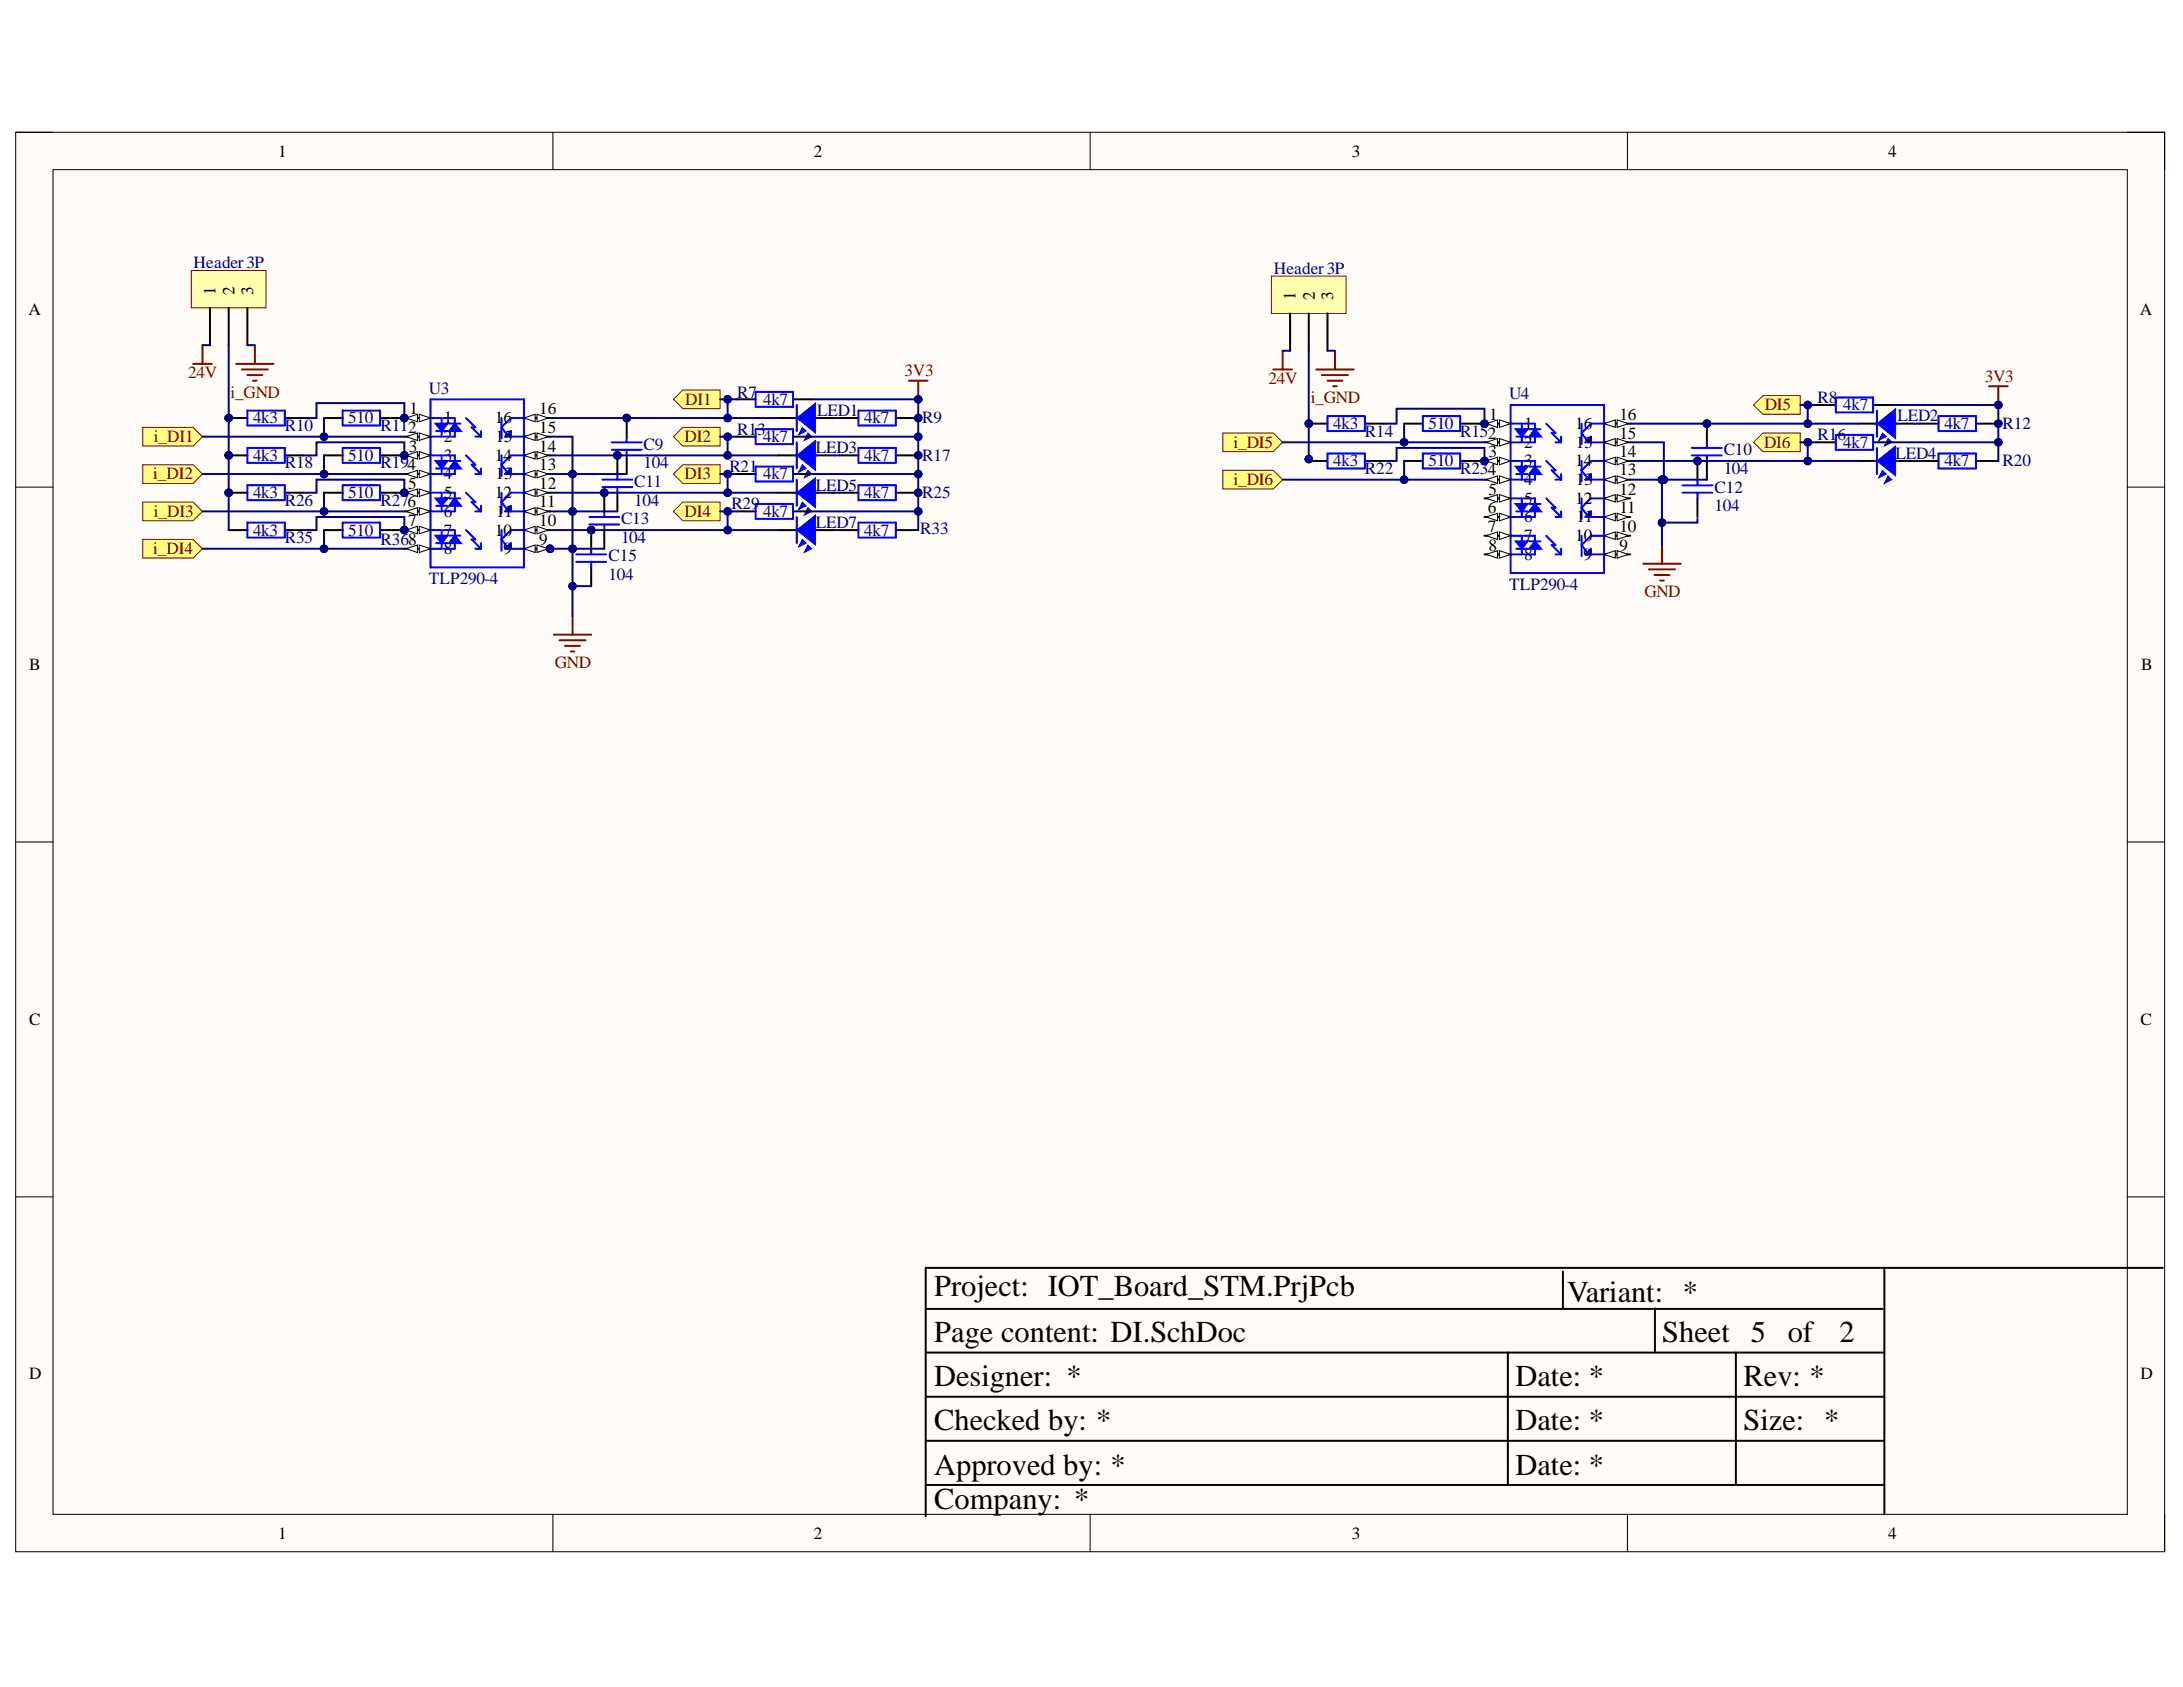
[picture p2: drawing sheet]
<svg xmlns="http://www.w3.org/2000/svg" width="279mm" height="216mm" viewBox="0 0 279 216" stroke-linecap="round" stroke-linejoin="round" font-family="sans-serif">
<defs><g id="words">
<g font-size="3.9">
<text x="119.6" y="165.9">Project: IOT_Board_STM.PrjPcb</text>
<text x="200.6" y="166.7">Variant: *</text>
<text x="119.6" y="171.7">Page content: DI.SchDoc</text>
<text x="212.8" y="171.7">Sheet 5</text>
<text x="228.8" y="171.7">of</text>
<text x="235.4" y="171.7">2</text>
<text x="119.6" y="177.4">Designer: *</text>
<text x="194" y="177.4">Date: *</text>
<text x="223.2" y="177.4">Rev: *</text>
<text x="119.6" y="183.1">Checked by: *</text>
<text x="194" y="183.1">Date: *</text>
<text x="223.2" y="183.1">Size: *</text>
<text x="119.6" y="188.7">Approved by: *</text>
<text x="194" y="188.7">Date: *</text>
<text x="119.6" y="193.1">Company: *</text>
</g>
<g font-size="2.2">
<text x="35.6" y="20">1</text>
<text x="104.2" y="20">2</text>
<text x="173" y="20">3</text>
<text x="241.7" y="20">4</text>
<text x="3.6" y="40.3">A</text>
<text x="27.6" y="37.7" transform="rotate(-90 27.6 37.7)">1</text>
<text x="30" y="37.7" transform="rotate(-90 30 37.7)">2</text>
<text x="32.4" y="37.7" transform="rotate(-90 32.4 37.7)">3</text>
<text x="165.8" y="38.5" transform="rotate(-90 165.8 38.5)">1</text>
<text x="168.3" y="38.5" transform="rotate(-90 168.3 38.5)">2</text>
<text x="170.6" y="38.5" transform="rotate(-90 170.6 38.5)">3</text>
<text x="273.9" y="40.3">A</text>
<text x="52.4" y="53">1</text>
<text x="69" y="53">16</text>
<text x="190.6" y="53.8">1</text>
<text x="207.3" y="53.8">16</text>
<text x="52.3" y="57.8">3</text>
<text x="56.8" y="54.2">1</text>
<text x="56.8" y="56.5">2</text>
<text x="56.8" y="59">3</text>
<text x="63.3" y="54.2">16</text>
<text x="63.3" y="59">14</text>
<text x="63.4" y="56.5">15</text>
<text x="69" y="55.4">15</text>
<text x="69" y="57.8">14</text>
<text x="190.5" y="58.5">3</text>
<text x="195.1" y="54.9">1</text>
<text x="195.1" y="57.3">2</text>
<text x="195.1" y="59.7">3</text>
<text x="201.6" y="54.9">16</text>
<text x="201.6" y="59.7">14</text>
<text x="201.7" y="57.3">15</text>
<text x="207.3" y="56.1">15</text>
<text x="207.3" y="58.5">14</text>
<text x="52.3" y="62.5">5</text>
<text x="56.8" y="61.4">4</text>
<text x="56.8" y="63.7">5</text>
<text x="63.3" y="63.7">12</text>
<text x="63.4" y="61.4">13</text>
<text x="69" y="60.2">13</text>
<text x="69" y="62.5">12</text>
<text x="69" y="64.9">11</text>
<text x="190.4" y="65.7">6</text>
<text x="190.5" y="63.3">5</text>
<text x="195.1" y="62.1">4</text>
<text x="195.1" y="64.5">5</text>
<text x="201.6" y="64.5">12</text>
<text x="201.7" y="62.1">13</text>
<text x="207.3" y="60.9">13</text>
<text x="207.3" y="63.3">12</text>
<text x="207.3" y="65.7">11</text>
<text x="52.3" y="67.4">7</text>
<text x="56.8" y="66.2">6</text>
<text x="56.8" y="68.5">7</text>
<text x="56.8" y="70.9">8</text>
<text x="63.3" y="68.5">10</text>
<text x="63.5" y="66.2">11</text>
<text x="64.4" y="70.9">9</text>
<text x="69" y="67.4">10</text>
<text x="69" y="69.7">9</text>
<text x="190.4" y="68">7</text>
<text x="190.5" y="70.5">8</text>
<text x="195.1" y="66.9">6</text>
<text x="195.1" y="69.2">7</text>
<text x="195.1" y="71.7">8</text>
<text x="201.6" y="69.2">10</text>
<text x="201.8" y="66.9">11</text>
<text x="202.7" y="71.7">9</text>
<text x="207.3" y="68">10</text>
<text x="207.3" y="70.5">9</text>
<text x="3.7" y="85.8">B</text>
<text x="274.1" y="85.8">B</text>
<text x="3.7" y="131.2">C</text>
<text x="274" y="131.2">C</text>
<text x="3.7" y="176.5">D</text>
<text x="274" y="176.5">D</text>
<text x="35.6" y="196.9">1</text>
<text x="104.2" y="196.9">2</text>
<text x="173" y="196.9">3</text>
<text x="241.7" y="196.9">4</text>
</g>
<g font-size="2.2" fill="#000080">
<text x="24.8" y="34.3">Header3P</text>
<text x="163" y="35.1">Header3P</text>
<text x="54.9" y="50.4">U3</text>
<text x="94.4" y="50.9">R7</text>
<text x="97.7" y="51.8">4k7</text>
<text x="104.6" y="53.2">LED1</text>
<text x="193.1" y="51">U4</text>
<text x="232.6" y="51.6">R8</text>
<text x="235.9" y="52.5">4k7</text>
<text x="242.9" y="53.9">LED2</text>
<text x="32.4" y="54.2">4k3</text>
<text x="32.4" y="59">4k3</text>
<text x="36.4" y="55.2">R10</text>
<text x="36.4" y="59.9">R18</text>
<text x="44.6" y="54.2">510</text>
<text x="44.6" y="59">510</text>
<text x="48.7" y="55.2">R112</text>
<text x="48.7" y="59.9">R194</text>
<text x="82.4" y="57.6">C9</text>
<text x="82.4" y="59.9">104</text>
<text x="94.4" y="55.6">R13</text>
<text x="97.7" y="56.5">4k7</text>
<text x="104.4" y="58">LED3</text>
<text x="110.6" y="54.2">4k7</text>
<text x="110.6" y="59">4k7</text>
<text x="118" y="54.2">R9</text>
<text x="118" y="59">R17</text>
<text x="170.6" y="54.9">4k3</text>
<text x="170.6" y="59.7">4k3</text>
<text x="174.7" y="55.9">R14</text>
<text x="182.8" y="54.9">510</text>
<text x="182.8" y="59.7">510</text>
<text x="186.9" y="55.9">R152</text>
<text x="220.6" y="58.2">C10</text>
<text x="232.6" y="56.4">R16</text>
<text x="235.9" y="57.3">4k7</text>
<text x="242.6" y="58.7">LED4</text>
<text x="248.9" y="54.9">4k7</text>
<text x="248.9" y="59.7">4k7</text>
<text x="256.3" y="54.9">R12</text>
<text x="256.3" y="59.7">R20</text>
<text x="32.4" y="63.7">4k3</text>
<text x="36.4" y="64.7">R26</text>
<text x="44.6" y="63.7">510</text>
<text x="48.7" y="64.7">R276</text>
<text x="81.2" y="62.3">C11</text>
<text x="81.2" y="64.7">104</text>
<text x="93.4" y="60.4">R21</text>
<text x="93.6" y="65.2">R29</text>
<text x="97.7" y="61.4">4k7</text>
<text x="104.4" y="62.8">LED5</text>
<text x="110.6" y="63.7">4k7</text>
<text x="118" y="63.7">R25</text>
<text x="174.7" y="60.7">R22</text>
<text x="186.9" y="60.7">R234</text>
<text x="219.4" y="63">C12</text>
<text x="219.4" y="65.4">104</text>
<text x="220.6" y="60.7">104</text>
<text x="32.4" y="68.5">4k3</text>
<text x="36.4" y="69.5">R35</text>
<text x="44.6" y="68.5">510</text>
<text x="48.7" y="69.7">R368</text>
<text x="77.9" y="71.8">C15</text>
<text x="79.5" y="67.1">C13</text>
<text x="79.5" y="69.5">104</text>
<text x="97.7" y="66.2">4k7</text>
<text x="104.4" y="67.6">LED7</text>
<text x="110.6" y="68.5">4k7</text>
<text x="117.8" y="68.3">R33</text>
<text x="54.9" y="74.7">TLP290-4</text>
<text x="77.9" y="74.3">104</text>
<text x="193.1" y="75.5">TLP290-4</text>
</g>
<g font-size="2.2" fill="#800000">
<text x="24.1" y="48.4">24V</text>
<text x="29.5" y="50.9">i_GND</text>
<text x="87.7" y="51.8">DI1</text>
<text x="115.8" y="48.2">3V3</text>
<text x="162.4" y="49.2">24V</text>
<text x="167.8" y="51.6">i_GND</text>
<text x="225.9" y="52.5">DI5</text>
<text x="254" y="48.9">3V3</text>
<text x="19.7" y="56.5">i_DI1</text>
<text x="87.6" y="56.5">DI2</text>
<text x="157.9" y="57.3">i_DI5</text>
<text x="225.8" y="57.3">DI6</text>
<text x="19.6" y="61.4">i_DI2</text>
<text x="87.6" y="61.4">DI3</text>
<text x="157.9" y="62.1">i_DI6</text>
<text x="19.6" y="70.9">i_DI4</text>
<text x="19.7" y="66.2">i_DI3</text>
<text x="87.6" y="66.2">DI4</text>
<text x="210.5" y="76.4">GND</text>
<text x="71" y="85.5">GND</text>
</g>
</g></defs>
<path d="M2 16.9h275.1v181.7h-275.1z" fill-rule="evenodd" fill="#fffcf8"/>
<path d="M2 16.9h275.1v181.7h-275.1z" fill="none" stroke="#000" stroke-width=".13"/>
<path d="M6.8 21.7h265.5v172.1h-265.5z" fill-rule="evenodd" fill="#fffcf8"/>
<g fill="none" stroke="#000" stroke-width=".13">
<path d="M2 16.9h4.8M70.8 16.9v4.8M139.5 16.9v4.8M208.3 16.9v4.8M272.3 16.9h4.8v4.8M6.8 21.7h265.5v172.1h-265.5zM2 62.3h4.8M272.3 62.3h4.8M2 107.8h4.8M272.3 107.8h4.8M2 153.2h4.8M272.3 153.2h4.8"/>
<path d="M70.8 193.8v4.8M139.5 193.8v4.8M208.3 193.8v4.8M277.1 193.8v4.8"/>
</g>
<path d="M118.5 167.5h122.4M118.6 173.1h122.4M118.6 178.8h122.4M193 173.1v16.9M200 162.7v4.8M211.8 167.5v5.6M222.2 173.1v16.9M241.2 162.5v31.3M276.8 162.3h-158.3v31.7M118.6 184.4h122.4M118.6 190h122.4" fill="none" stroke="#000" stroke-width=".25"/>
<circle cx="51.7" cy="53.5" r=".48" fill="#000080"/>
<circle cx="51.7" cy="53.5" r=".48" fill="none" stroke="#000080" stroke-width=".13"/>
<circle cx="51.7" cy="58.3" r=".48" fill="#000080"/>
<circle cx="51.7" cy="58.3" r=".48" fill="none" stroke="#000080" stroke-width=".13"/>
<circle cx="51.7" cy="63.1" r=".48" fill="#000080"/>
<circle cx="51.7" cy="63.1" r=".48" fill="none" stroke="#000080" stroke-width=".13"/>
<circle cx="51.7" cy="67.8" r=".48" fill="#000080"/>
<circle cx="51.7" cy="67.8" r=".48" fill="none" stroke="#000080" stroke-width=".13"/>
<circle cx="70.4" cy="70.2" r=".48" fill="#000080"/>
<circle cx="70.4" cy="70.2" r=".48" fill="none" stroke="#000080" stroke-width=".13"/>
<g fill="none" stroke="#00f" stroke-width=".25">
<path d="M55.1 51.1h12v21.5h-12zM55.1 53.5h1.4v.7M55.1 58.3h1.4v.7M55.8 55.2h1.5M55.8 60h1.5M56.5 55.2v.7h-1.4M56.5 60v.7h-1.4M59.6 53.5l1.2 1.2h-.4l1.2 1.2M59.6 58.3l1.2 1.2h-.4l1.2 1.2M60.8 55.9h.8M61.6 55.2v.7M61.6 60v.7"/>
<path d="M64.2 53.5v2.6M64.2 58.3v2.6M64.7 55.9h2.4M64.9 55.6h.5M64.9 55.6l-.2 .3M64.9 55.6l.5-.2-.7 .5M65.4 55.2v.7l-.5-.3zM67.1 53.5h-1.7l-1.2 1.2 .7 .9M67.1 58.3h-1.7l-1.2 1.2 .7 .9M55.1 63.1h1.4v.7M55.1 67.8h1.4v.8M55.8 64.7h1.5"/>
<path d="M55.8 69.5h1.5M56.5 64.7v.7h-1.4M56.5 69.5v.7h-1.4M59.6 63.1l1.2 1.2h-.4l1.2 1.1M59.6 67.8l1.2 1.2h-.4l1.2 1.2M60.8 65.4h.8M60.8 70.2h.8M60.8 60.7h.8M61.6 64.7v.7M61.6 69.5v.7M64.2 63.1v2.6M64.2 67.8v2.7"/>
<path d="M64.7 65.4h2.4M64.7 70.2h2.4M64.7 60.7h2.4M64.9 60.4l.5 .3v-.7l-.7 .7M64.9 65.2l.5 .2v-.7l-.7 .7M64.9 70l.5 .2v-.7l-.7 .7M64.9 65.2h.5M64.9 65.2l.5-.2-.7 .4M64.9 70h.5M64.9 70l.5-.2-.7 .4M64.9 60.4h.5M64.9 60.4l.5-.2-.7 .5"/>
<path d="M67.1 63.1h-1.7l-1.2 1.2 .7 .9M67.1 67.8h-1.7l-1.2 1.2 .7 1"/>
</g>
<path d="M55.8 54.2h1.5l-.8 1z" fill="#00f"/>
<path d="M55.8 54.2h1.5l-.8 1z" fill="none" stroke="#00f" stroke-width=".25"/>
<path d="M55.8 63.8h1.5l-.8 .9z" fill="#00f"/>
<path d="M55.8 63.8h1.5l-.8 .9z" fill="none" stroke="#00f" stroke-width=".25"/>
<path d="M55.8 68.6h1.5l-.8 .9z" fill="#00f"/>
<path d="M55.8 68.6h1.5l-.8 .9z" fill="none" stroke="#00f" stroke-width=".25"/>
<path d="M55.8 59h1.5l-.8 1z" fill="#00f"/>
<path d="M55.8 59h1.5l-.8 1z" fill="none" stroke="#00f" stroke-width=".25"/>
<path d="M51.8 53.5h3.3" fill="none" stroke="#000" stroke-width=".25"/>
<path d="M53.7 53l1.4 .5-1.4 .5z" fill="#f8fcff"/>
<path d="M53.7 53l1.4 .5-1.4 .5z" fill="none" stroke="#000" stroke-width=".13"/>
<path d="M52 53.5l1.4-.5v1z" fill="#f8fcff"/>
<path d="M52 53.5l1.4-.5v1z" fill="none" stroke="#000" stroke-width=".13"/>
<circle cx="51.7" cy="53.5" r=".48" fill="#000080"/>
<circle cx="51.7" cy="53.5" r=".48" fill="none" stroke="#000080" stroke-width=".13"/>
<path d="M51.8 55.9h3.3" fill="none" stroke="#000" stroke-width=".25"/>
<path d="M53.7 55.4l1.4 .5-1.4 .5z" fill="#f8fcff"/>
<path d="M53.7 55.4l1.4 .5-1.4 .5z" fill="none" stroke="#000" stroke-width=".13"/>
<path d="M52 55.9l1.4-.5v1z" fill="#f8fcff"/>
<path d="M52 55.9l1.4-.5v1z" fill="none" stroke="#000" stroke-width=".13"/>
<path d="M51.8 58.3h3.3" fill="none" stroke="#000" stroke-width=".25"/>
<path d="M53.7 57.8l1.4 .5-1.4 .5z" fill="#f8fcff"/>
<path d="M53.7 57.8l1.4 .5-1.4 .5z" fill="none" stroke="#000" stroke-width=".13"/>
<path d="M52 58.3l1.4-.5v1z" fill="#f8fcff"/>
<path d="M52 58.3l1.4-.5v1z" fill="none" stroke="#000" stroke-width=".13"/>
<circle cx="51.7" cy="58.3" r=".48" fill="#000080"/>
<circle cx="51.7" cy="58.3" r=".48" fill="none" stroke="#000080" stroke-width=".13"/>
<path d="M51.8 60.7h3.3" fill="none" stroke="#000" stroke-width=".25"/>
<path d="M53.7 60.2l1.4 .5-1.4 .4z" fill="#f8fcff"/>
<path d="M53.7 60.2l1.4 .5-1.4 .4z" fill="none" stroke="#000" stroke-width=".13"/>
<path d="M52 60.7l1.4-.5v.9z" fill="#f8fcff"/>
<path d="M52 60.7l1.4-.5v.9z" fill="none" stroke="#000" stroke-width=".13"/>
<path d="M51.8 63.1h3.3" fill="none" stroke="#000" stroke-width=".25"/>
<path d="M53.7 62.6l1.4 .5-1.4 .4z" fill="#f8fcff"/>
<path d="M53.7 62.6l1.4 .5-1.4 .4z" fill="none" stroke="#000" stroke-width=".13"/>
<path d="M52 63.1l1.4-.5v.9z" fill="#f8fcff"/>
<path d="M52 63.1l1.4-.5v.9z" fill="none" stroke="#000" stroke-width=".13"/>
<circle cx="51.7" cy="63.1" r=".48" fill="#000080"/>
<circle cx="51.7" cy="63.1" r=".48" fill="none" stroke="#000080" stroke-width=".13"/>
<path d="M51.8 65.4h3.3" fill="none" stroke="#000" stroke-width=".25"/>
<path d="M53.7 65l1.4 .4-1.4 .5z" fill="#f8fcff"/>
<path d="M53.7 65l1.4 .4-1.4 .5z" fill="none" stroke="#000" stroke-width=".13"/>
<path d="M52 65.4l1.4-.4v.9z" fill="#f8fcff"/>
<path d="M52 65.4l1.4-.4v.9z" fill="none" stroke="#000" stroke-width=".13"/>
<path d="M51.8 67.8h3.3" fill="none" stroke="#000" stroke-width=".25"/>
<path d="M53.7 67.4l1.4 .4-1.4 .5z" fill="#f8fcff"/>
<path d="M53.7 67.4l1.4 .4-1.4 .5z" fill="none" stroke="#000" stroke-width=".13"/>
<path d="M52 67.8l1.4-.4v.9z" fill="#f8fcff"/>
<path d="M52 67.8l1.4-.4v.9z" fill="none" stroke="#000" stroke-width=".13"/>
<circle cx="51.7" cy="67.8" r=".48" fill="#000080"/>
<circle cx="51.7" cy="67.8" r=".48" fill="none" stroke="#000080" stroke-width=".13"/>
<path d="M51.8 70.2h3.3" fill="none" stroke="#000" stroke-width=".25"/>
<path d="M53.7 69.8l1.4 .4-1.4 .5z" fill="#f8fcff"/>
<path d="M53.7 69.8l1.4 .4-1.4 .5z" fill="none" stroke="#000" stroke-width=".13"/>
<path d="M52 70.2l1.4-.4v.9z" fill="#f8fcff"/>
<path d="M52 70.2l1.4-.4v.9z" fill="none" stroke="#000" stroke-width=".13"/>
<path d="M67.1 53.5h3.3" fill="none" stroke="#000" stroke-width=".25"/>
<path d="M67.1 53.5l1.4-.5v1z" fill="#f8fcff"/>
<path d="M67.1 53.5l1.4-.5v1z" fill="none" stroke="#000" stroke-width=".13"/>
<path d="M68.7 53l1.5 .5-1.5 .5z" fill="#f8fcff"/>
<path d="M68.7 53l1.5 .5-1.5 .5z" fill="none" stroke="#000" stroke-width=".13"/>
<path d="M67.1 55.9h3.3" fill="none" stroke="#000" stroke-width=".25"/>
<path d="M67.1 55.9l1.4-.5v1z" fill="#f8fcff"/>
<path d="M67.1 55.9l1.4-.5v1z" fill="none" stroke="#000" stroke-width=".13"/>
<path d="M68.7 55.4l1.5 .5-1.5 .5z" fill="#f8fcff"/>
<path d="M68.7 55.4l1.5 .5-1.5 .5z" fill="none" stroke="#000" stroke-width=".13"/>
<path d="M67.1 58.3h3.3" fill="none" stroke="#000" stroke-width=".25"/>
<path d="M67.1 58.3l1.4-.5v1z" fill="#f8fcff"/>
<path d="M67.1 58.3l1.4-.5v1z" fill="none" stroke="#000" stroke-width=".13"/>
<path d="M68.7 57.8l1.5 .5-1.5 .5z" fill="#f8fcff"/>
<path d="M68.7 57.8l1.5 .5-1.5 .5z" fill="none" stroke="#000" stroke-width=".13"/>
<path d="M67.1 60.7h3.3" fill="none" stroke="#000" stroke-width=".25"/>
<path d="M67.1 60.7l1.4-.5v.9z" fill="#f8fcff"/>
<path d="M67.1 60.7l1.4-.5v.9z" fill="none" stroke="#000" stroke-width=".13"/>
<path d="M68.7 60.2l1.5 .5-1.5 .4z" fill="#f8fcff"/>
<path d="M68.7 60.2l1.5 .5-1.5 .4z" fill="none" stroke="#000" stroke-width=".13"/>
<path d="M67.1 63.1h3.3" fill="none" stroke="#000" stroke-width=".25"/>
<path d="M67.1 63.1l1.4-.5v.9z" fill="#f8fcff"/>
<path d="M67.1 63.1l1.4-.5v.9z" fill="none" stroke="#000" stroke-width=".13"/>
<path d="M68.7 62.6l1.5 .5-1.5 .4z" fill="#f8fcff"/>
<path d="M68.7 62.6l1.5 .5-1.5 .4z" fill="none" stroke="#000" stroke-width=".13"/>
<path d="M67.1 65.4h3.3" fill="none" stroke="#000" stroke-width=".25"/>
<path d="M67.1 65.4l1.4-.4v.9z" fill="#f8fcff"/>
<path d="M67.1 65.4l1.4-.4v.9z" fill="none" stroke="#000" stroke-width=".13"/>
<path d="M68.7 65l1.5 .4-1.5 .5z" fill="#f8fcff"/>
<path d="M68.7 65l1.5 .4-1.5 .5z" fill="none" stroke="#000" stroke-width=".13"/>
<path d="M67.1 67.8h3.3" fill="none" stroke="#000" stroke-width=".25"/>
<path d="M67.1 67.8l1.4-.4v.9z" fill="#f8fcff"/>
<path d="M67.1 67.8l1.4-.4v.9z" fill="none" stroke="#000" stroke-width=".13"/>
<path d="M68.7 67.4l1.5 .4-1.5 .5z" fill="#f8fcff"/>
<path d="M68.7 67.4l1.5 .4-1.5 .5z" fill="none" stroke="#000" stroke-width=".13"/>
<path d="M67.1 70.2h3.3" fill="none" stroke="#000" stroke-width=".25"/>
<path d="M67.1 70.2l1.4-.4v.9z" fill="#f8fcff"/>
<path d="M67.1 70.2l1.4-.4v.9z" fill="none" stroke="#000" stroke-width=".13"/>
<path d="M68.7 69.8l1.5 .4-1.5 .5z" fill="#f8fcff"/>
<path d="M68.7 69.8l1.5 .4-1.5 .5z" fill="none" stroke="#000" stroke-width=".13"/>
<circle cx="70.4" cy="70.2" r=".48" fill="#000080"/>
<circle cx="70.4" cy="70.2" r=".48" fill="none" stroke="#000080" stroke-width=".13"/>
<path d="M56.8 53.5h1.4v.7M57.5 54.2h1.4M58.2 55.2v.7h-1.4" fill="none" stroke="#00f" stroke-width=".25"/>
<path d="M58.2 54.2l.8 1h-1.5z" fill="#00f"/>
<path d="M56.8 58.3h1.4v.7M57.5 59h1.4M58.2 54.2l.8 1h-1.5zM58.2 60v.7h-1.4" fill="none" stroke="#00f" stroke-width=".25"/>
<path d="M58.2 59l.8 1h-1.5z" fill="#00f"/>
<path d="M58.2 59l.8 1h-1.5zM56.8 63.1h1.4v.7M57.5 63.8h1.4M58.2 64.7v.7h-1.4" fill="none" stroke="#00f" stroke-width=".25"/>
<path d="M58.2 63.8l.8 .9h-1.5z" fill="#00f"/>
<path d="M56.8 67.8h1.4v.8M57.5 68.6h1.4M58.2 63.8l.8 .9h-1.5zM58.2 69.5v.7h-1.4" fill="none" stroke="#00f" stroke-width=".25"/>
<path d="M58.2 68.6l.8 .9h-1.5z" fill="#00f"/>
<path d="M58.2 68.6l.8 .9h-1.5z" fill="none" stroke="#00f" stroke-width=".25"/>
<circle cx="29.3" cy="53.5" r=".48" fill="#000080"/>
<circle cx="29.3" cy="53.5" r=".48" fill="none" stroke="#000080" stroke-width=".13"/>
<path d="M29.3 53.5h2.4M36.4 53.5h2.4" fill="none" stroke="#000" stroke-width=".25"/>
<circle cx="29.3" cy="53.5" r=".48" fill="#000080"/>
<circle cx="29.3" cy="53.5" r=".48" fill="none" stroke="#000080" stroke-width=".13"/>
<path d="M31.7 52.5h4.7v2h-4.7zM43.9 52.5h4.7v2h-4.7zM96.7 50.2h4.8v1.9h-4.8zM109.9 52.5h4.8v2h-4.8z" fill="none" stroke="#00f" stroke-width=".25"/>
<path d="M41.5 53.5h2.4M48.6 53.5h2.4M94.3 51.1h2.4M101.5 51.1h2.4M107.5 53.5h2.4M114.7 53.5h2.3" fill="none" stroke="#000" stroke-width=".25"/>
<path d="M103.4 55.4l.5 .5-1 .5z" fill="#00f"/>
<path d="M103.4 55.4l.5 .5-1 .5z" fill="none" stroke="#00f" stroke-width=".13"/>
<path d="M102.7 54.7l.5 .5-1 .4z" fill="#00f"/>
<path d="M102.7 54.7l.5 .5-1 .4z" fill="none" stroke="#00f" stroke-width=".13"/>
<path d="M102 53.5l2.4-1.9v3.8z" fill="#00f"/>
<path d="M102 53.5l2.4-1.9v3.8z" fill="none" stroke="#00f" stroke-width=".13"/>
<path d="M101.7 53.5h.5M102 51.8v3.4M103.9 53.5h.7" fill="none" stroke="#00f" stroke-width=".25"/>
<path d="M99.6 53.5h2.4M104.4 53.5h2.4" fill="none" stroke="#000" stroke-width=".25"/>
<circle cx="80.2" cy="53.5" r=".48" fill="#000080"/>
<circle cx="80.2" cy="53.5" r=".48" fill="none" stroke="#000080" stroke-width=".13"/>
<path d="M80.2 53.5v2.4" fill="none" stroke="#000" stroke-width=".25"/>
<circle cx="80.2" cy="53.5" r=".48" fill="#000080"/>
<circle cx="80.2" cy="53.5" r=".48" fill="none" stroke="#000080" stroke-width=".13"/>
<path d="M80.2 58.3v2.4" fill="none" stroke="#000" stroke-width=".25"/>
<path d="M78.3 57.6h3.8M78.3 56.6h3.8M80.2 55.9v.7M80.2 57.6v.7" fill="none" stroke="#00f" stroke-width=".25"/>
<path d="M18.3 54.7h6.4l1.2 1.2-1.2 1.2h-6.4z" fill-rule="evenodd" fill="#ffff80"/>
<path d="M18.3 54.7h6.4l1.2 1.2-1.2 1.2h-6.4z" fill="none" stroke="#800000" stroke-width=".13"/>
<circle cx="29.3" cy="58.3" r=".48" fill="#000080"/>
<circle cx="29.3" cy="58.3" r=".48" fill="none" stroke="#000080" stroke-width=".13"/>
<path d="M29.3 58.3h2.4M36.4 58.3h2.4" fill="none" stroke="#000" stroke-width=".25"/>
<circle cx="29.3" cy="58.3" r=".48" fill="#000080"/>
<circle cx="29.3" cy="58.3" r=".48" fill="none" stroke="#000080" stroke-width=".13"/>
<path d="M31.7 57.3h4.7v1.9h-4.7zM43.9 57.3h4.7v1.9h-4.7z" fill="none" stroke="#00f" stroke-width=".25"/>
<path d="M41.5 58.3h2.4M48.6 58.3h2.4" fill="none" stroke="#000" stroke-width=".25"/>
<circle cx="29.3" cy="63.1" r=".48" fill="#000080"/>
<circle cx="29.3" cy="63.1" r=".48" fill="none" stroke="#000080" stroke-width=".13"/>
<path d="M29.3 63.1h2.4M36.4 63.1h2.4" fill="none" stroke="#000" stroke-width=".25"/>
<circle cx="29.3" cy="63.1" r=".48" fill="#000080"/>
<circle cx="29.3" cy="63.1" r=".48" fill="none" stroke="#000080" stroke-width=".13"/>
<path d="M31.7 62.1h4.7v1.9h-4.7zM31.7 66.9h4.7v1.9h-4.7zM43.9 62.1h4.7v1.9h-4.7zM43.9 66.9h4.7v1.9h-4.7z" fill="none" stroke="#00f" stroke-width=".25"/>
<path d="M29.3 67.8h2.4M36.4 67.8h2.4M41.5 63.1h2.4M41.5 67.8h2.4M48.6 63.1h2.4M48.6 67.8h2.4" fill="none" stroke="#000" stroke-width=".25"/>
<path d="M24.5 34.6h9.6v4.8h-9.6z" fill-rule="evenodd" fill="#ffffb0"/>
<path d="M24.5 34.6h9.6v4.8h-9.6z" fill="none" stroke="#800000" stroke-width=".13"/>
<path d="M26.9 39.4v4.8M29.3 39.4v4.8M31.7 39.4v4.8" fill="none" stroke="#000" stroke-width=".25"/>
<path d="M24.7 46.6h2.4M25.9 44.2v2.4M30.2 46.6h4.8M30.9 47.3h3.4M31.7 48h1.9M32.4 48.7h.5M32.6 44.2v2.4M73.3 78.8v2.4M70.9 81.2h4.8M71.6 81.9h3.4M72.3 82.7h1.9M73 83.4h.5" fill="none" stroke="#800000" stroke-width=".25"/>
<path d="M18.3 59.5h6.4l1.2 1.2-1.2 1.2h-6.4z" fill-rule="evenodd" fill="#ffff80"/>
<path d="M18.3 59.5h6.4l1.2 1.2-1.2 1.2h-6.4z" fill="none" stroke="#800000" stroke-width=".13"/>
<path d="M18.3 64.3h6.4l1.2 1.1-1.2 1.2h-6.4z" fill-rule="evenodd" fill="#ffff80"/>
<path d="M18.3 64.3h6.4l1.2 1.1-1.2 1.2h-6.4z" fill="none" stroke="#800000" stroke-width=".13"/>
<path d="M18.3 69h6.4l1.2 1.2-1.2 1.2h-6.4z" fill-rule="evenodd" fill="#ffff80"/>
<path d="M18.3 69h6.4l1.2 1.2-1.2 1.2h-6.4z" fill="none" stroke="#800000" stroke-width=".13"/>
<path d="M86.2 51.1l1.2-1.2h4.8v2.4h-4.8z" fill-rule="evenodd" fill="#ffff80"/>
<path d="M86.2 51.1l1.2-1.2h4.8v2.4h-4.8z" fill="none" stroke="#800000" stroke-width=".13"/>
<path d="M94.3 55.9h2.4M101.5 55.9h2.4M107.5 58.3h2.4M114.7 58.3h2.3" fill="none" stroke="#000" stroke-width=".25"/>
<path d="M96.7 54.9h4.8v1.9h-4.8zM109.9 57.3h4.8v1.9h-4.8z" fill="none" stroke="#00f" stroke-width=".25"/>
<path d="M103.4 60.2l.5 .5-1 .4z" fill="#00f"/>
<path d="M103.4 60.2l.5 .5-1 .4z" fill="none" stroke="#00f" stroke-width=".13"/>
<path d="M102.7 59.5l.5 .5-1 .4z" fill="#00f"/>
<path d="M102.7 59.5l.5 .5-1 .4z" fill="none" stroke="#00f" stroke-width=".13"/>
<path d="M102 58.3l2.4-1.9v3.8z" fill="#00f"/>
<path d="M102 58.3l2.4-1.9v3.8z" fill="none" stroke="#00f" stroke-width=".13"/>
<path d="M101.7 58.3h.5M102 56.6v3.4M103.9 58.3h.7" fill="none" stroke="#00f" stroke-width=".25"/>
<path d="M99.6 58.3h2.4M104.4 58.3h2.4" fill="none" stroke="#000" stroke-width=".25"/>
<circle cx="79" cy="58.3" r=".48" fill="#000080"/>
<circle cx="79" cy="58.3" r=".48" fill="none" stroke="#000080" stroke-width=".13"/>
<path d="M79 58.3v2.4" fill="none" stroke="#000" stroke-width=".25"/>
<circle cx="79" cy="58.3" r=".48" fill="#000080"/>
<circle cx="79" cy="58.3" r=".48" fill="none" stroke="#000080" stroke-width=".13"/>
<path d="M79 63.1v2.3" fill="none" stroke="#000" stroke-width=".25"/>
<path d="M77.1 62.3h3.8M77.1 61.4h3.8M79 60.7v.7M79 62.3v.8" fill="none" stroke="#00f" stroke-width=".25"/>
<path d="M86.2 55.9l1.2-1.2h4.8v2.4h-4.8z" fill-rule="evenodd" fill="#ffff80"/>
<path d="M86.2 55.9l1.2-1.2h4.8v2.4h-4.8z" fill="none" stroke="#800000" stroke-width=".13"/>
<path d="M94.3 60.7h2.4M101.5 60.7h2.4M107.5 63.1h2.4M114.7 63.1h2.3" fill="none" stroke="#000" stroke-width=".25"/>
<path d="M96.7 59.7h4.8v1.9h-4.8zM109.9 62.1h4.8v1.9h-4.8z" fill="none" stroke="#00f" stroke-width=".25"/>
<path d="M103.4 65l.5 .4-1 .5z" fill="#00f"/>
<path d="M103.4 65l.5 .4-1 .5z" fill="none" stroke="#00f" stroke-width=".13"/>
<path d="M102.7 64.3l.5 .4-1 .5z" fill="#00f"/>
<path d="M102.7 64.3l.5 .4-1 .5z" fill="none" stroke="#00f" stroke-width=".13"/>
<path d="M102 63.1l2.4-2v3.9z" fill="#00f"/>
<path d="M102 63.1l2.4-2v3.9z" fill="none" stroke="#00f" stroke-width=".13"/>
<path d="M101.7 63.1h.5M102 61.4v3.3M103.9 63.1h.7" fill="none" stroke="#00f" stroke-width=".25"/>
<path d="M99.6 63.1h2.4M104.4 63.1h2.4" fill="none" stroke="#000" stroke-width=".25"/>
<circle cx="77.3" cy="63.1" r=".48" fill="#000080"/>
<circle cx="77.3" cy="63.1" r=".48" fill="none" stroke="#000080" stroke-width=".13"/>
<path d="M77.3 63.1v2.3" fill="none" stroke="#000" stroke-width=".25"/>
<circle cx="77.3" cy="63.1" r=".48" fill="#000080"/>
<circle cx="77.3" cy="63.1" r=".48" fill="none" stroke="#000080" stroke-width=".13"/>
<path d="M77.3 67.8v2.4" fill="none" stroke="#000" stroke-width=".25"/>
<path d="M75.4 67.1h3.9M75.4 66.2h3.9M77.3 65.4v.8M77.3 67.1v.7" fill="none" stroke="#00f" stroke-width=".25"/>
<path d="M86.2 60.7l1.2-1.2h4.8v2.4h-4.8z" fill-rule="evenodd" fill="#ffff80"/>
<path d="M86.2 60.7l1.2-1.2h4.8v2.4h-4.8z" fill="none" stroke="#800000" stroke-width=".13"/>
<path d="M94.3 65.4h2.4M101.5 65.4h2.4M107.5 67.8h2.4M114.7 67.8h2.3" fill="none" stroke="#000" stroke-width=".25"/>
<path d="M96.7 64.5h4.8v1.9h-4.8zM109.9 66.9h4.8v1.9h-4.8z" fill="none" stroke="#00f" stroke-width=".25"/>
<path d="M103.4 69.8l.5 .4-1 .5z" fill="#00f"/>
<path d="M103.4 69.8l.5 .4-1 .5z" fill="none" stroke="#00f" stroke-width=".13"/>
<path d="M102.7 69l.5 .5-1 .5z" fill="#00f"/>
<path d="M102.7 69l.5 .5-1 .5z" fill="none" stroke="#00f" stroke-width=".13"/>
<path d="M102 67.8l2.4-1.9v3.9z" fill="#00f"/>
<path d="M102 67.8l2.4-1.9v3.9z" fill="none" stroke="#00f" stroke-width=".13"/>
<path d="M101.7 67.8h.5M102 66.2v3.3M103.9 67.8h.7" fill="none" stroke="#00f" stroke-width=".25"/>
<path d="M99.6 67.8h2.4M104.4 67.8h2.4" fill="none" stroke="#000" stroke-width=".25"/>
<circle cx="75.7" cy="67.8" r=".48" fill="#000080"/>
<circle cx="75.7" cy="67.8" r=".48" fill="none" stroke="#000080" stroke-width=".13"/>
<path d="M75.7 67.8v2.4" fill="none" stroke="#000" stroke-width=".25"/>
<circle cx="75.7" cy="67.8" r=".48" fill="#000080"/>
<circle cx="75.7" cy="67.8" r=".48" fill="none" stroke="#000080" stroke-width=".13"/>
<path d="M75.7 72.6v2.4" fill="none" stroke="#000" stroke-width=".25"/>
<path d="M73.8 71.9h3.8M73.8 70.9h3.8M75.7 70.2v.7M75.7 71.9v.7" fill="none" stroke="#00f" stroke-width=".25"/>
<path d="M86.2 65.4l1.2-1.1h4.8v2.3h-4.8z" fill-rule="evenodd" fill="#ffff80"/>
<path d="M86.2 65.4l1.2-1.1h4.8v2.3h-4.8z" fill="none" stroke="#800000" stroke-width=".13"/>
<path d="M116.3 48.7h2.4M117.5 48.7v2.4" fill="none" stroke="#800000" stroke-width=".25"/>
<circle cx="117.5" cy="51.1" r=".48" fill="#000080"/>
<circle cx="117.5" cy="51.1" r=".48" fill="none" stroke="#000080" stroke-width=".13"/>
<circle cx="190" cy="54.2" r=".48" fill="#000080"/>
<circle cx="190" cy="54.2" r=".48" fill="none" stroke="#000080" stroke-width=".13"/>
<circle cx="190" cy="59" r=".48" fill="#000080"/>
<circle cx="190" cy="59" r=".48" fill="none" stroke="#000080" stroke-width=".13"/>
<g fill="none" stroke="#00f" stroke-width=".25">
<path d="M193.3 51.8h12v21.5h-12zM193.3 54.2h1.5v.7M193.3 59h1.5v.7M194.1 55.9h1.4M194.8 55.9v.7h-1.5M197.9 54.2l1.2 1.2h-.5l1.2 1.2M197.9 59l1.2 1.2h-.5l1.2 1.2M199.1 56.6h.7M199.8 55.9v.7M202.4 54.2v2.6M202.4 59v2.6M202.9 56.6h2.4"/>
<path d="M203.1 56.4l.5 .2v-.7l-.7 .7M203.1 56.4h.5M203.1 56.4l.5-.3-.7 .5M205.3 54.2h-1.7l-1.2 1.2 .7 1M205.3 59h-1.7l-1.2 1.2 .7 .9M193.3 63.8h1.5v.7M193.3 68.6h1.5v.7M194.1 65.4h1.4M194.1 70.2h1.4M194.1 60.7h1.4M194.8 60.7v.7h-1.5M194.8 65.4v.8h-1.5"/>
<path d="M194.8 70.2v.8h-1.5M197.9 63.8l1.2 1.2h-.5l1.2 1.2M197.9 68.6l1.2 1.2h-.5l1.2 1.2M199.1 66.2h.7M199.1 71h.7M199.1 61.4h.7M199.8 60.7v.7M199.8 65.4v.8M199.8 70.2v.8M202.4 63.8v2.6M202.4 68.6v2.6M202.9 66.2h2.4"/>
<path d="M202.9 71h2.4M202.9 61.4h2.4M203.1 61.1l.5-.4v.7zM203.1 65.9l.5 .3v-.8l-.7 .8M203.1 70.7l.5-.5v.8zM203.1 65.9h.5M203.1 65.9l.5-.2-.7 .5M203.1 70.7h.5M203.1 70.7l-.2 .3M203.1 70.7l.5-.2-.7 .5M203.1 61.1h.5M203.1 61.1l-.2 .3"/>
<path d="M203.1 61.1l.5-.2-.7 .5M205.3 63.8h-1.7l-1.2 1.2 .7 .9M205.3 68.6h-1.7l-1.2 1.2 .7 .9"/>
</g>
<path d="M194 54.9h1.5l-.7 1z" fill="#00f"/>
<path d="M194 54.9h1.5l-.7 1z" fill="none" stroke="#00f" stroke-width=".25"/>
<path d="M194 64.5h1.5l-.7 .9z" fill="#00f"/>
<path d="M194 64.5h1.5l-.7 .9z" fill="none" stroke="#00f" stroke-width=".25"/>
<path d="M194 69.3h1.5l-.7 .9z" fill="#00f"/>
<path d="M194 69.3h1.5l-.7 .9z" fill="none" stroke="#00f" stroke-width=".25"/>
<path d="M194 59.7h1.5l-.7 1z" fill="#00f"/>
<path d="M194 59.7h1.5l-.7 1z" fill="none" stroke="#00f" stroke-width=".25"/>
<path d="M190 54.2h3.3" fill="none" stroke="#000" stroke-width=".25"/>
<path d="M191.9 53.7l1.4 .5-1.4 .5z" fill="#f8fcff"/>
<path d="M191.9 53.7l1.4 .5-1.4 .5z" fill="none" stroke="#000" stroke-width=".13"/>
<path d="M190.2 54.2l1.5-.5v1z" fill="#f8fcff"/>
<path d="M190.2 54.2l1.5-.5v1z" fill="none" stroke="#000" stroke-width=".13"/>
<circle cx="190" cy="54.2" r=".48" fill="#000080"/>
<circle cx="190" cy="54.2" r=".48" fill="none" stroke="#000080" stroke-width=".13"/>
<path d="M190 56.6h3.3" fill="none" stroke="#000" stroke-width=".25"/>
<path d="M191.9 56.1l1.4 .5-1.4 .5z" fill="#f8fcff"/>
<path d="M191.9 56.1l1.4 .5-1.4 .5z" fill="none" stroke="#000" stroke-width=".13"/>
<path d="M190.2 56.6l1.5-.5v1z" fill="#f8fcff"/>
<path d="M190.2 56.6l1.5-.5v1z" fill="none" stroke="#000" stroke-width=".13"/>
<path d="M190 59h3.3" fill="none" stroke="#000" stroke-width=".25"/>
<path d="M191.9 58.5l1.4 .5-1.4 .5z" fill="#f8fcff"/>
<path d="M191.9 58.5l1.4 .5-1.4 .5z" fill="none" stroke="#000" stroke-width=".13"/>
<path d="M190.2 59l1.5-.5v1z" fill="#f8fcff"/>
<path d="M190.2 59l1.5-.5v1z" fill="none" stroke="#000" stroke-width=".13"/>
<circle cx="190" cy="59" r=".48" fill="#000080"/>
<circle cx="190" cy="59" r=".48" fill="none" stroke="#000080" stroke-width=".13"/>
<path d="M190 61.4h3.3" fill="none" stroke="#000" stroke-width=".25"/>
<path d="M191.9 60.9l1.4 .5-1.4 .5z" fill="#f8fcff"/>
<path d="M191.9 60.9l1.4 .5-1.4 .5z" fill="none" stroke="#000" stroke-width=".13"/>
<path d="M190.2 61.4l1.5-.5v1z" fill="#f8fcff"/>
<path d="M190.2 61.4l1.5-.5v1z" fill="none" stroke="#000" stroke-width=".13"/>
<path d="M190 63.8h3.3" fill="none" stroke="#000" stroke-width=".25"/>
<path d="M191.9 63.3l1.4 .5-1.4 .5z" fill="#f8fcff"/>
<path d="M191.9 63.3l1.4 .5-1.4 .5z" fill="none" stroke="#000" stroke-width=".13"/>
<path d="M190.2 63.8l1.5-.5v1z" fill="#f8fcff"/>
<path d="M190.2 63.8l1.5-.5v1z" fill="none" stroke="#000" stroke-width=".13"/>
<path d="M190 66.2h3.3" fill="none" stroke="#000" stroke-width=".25"/>
<path d="M191.9 65.7l1.4 .5-1.4 .5z" fill="#f8fcff"/>
<path d="M191.9 65.7l1.4 .5-1.4 .5z" fill="none" stroke="#000" stroke-width=".13"/>
<path d="M190.2 66.2l1.5-.5v1z" fill="#f8fcff"/>
<path d="M190.2 66.2l1.5-.5v1z" fill="none" stroke="#000" stroke-width=".13"/>
<path d="M190 68.6h3.3" fill="none" stroke="#000" stroke-width=".25"/>
<path d="M191.9 68.1l1.4 .5-1.4 .4z" fill="#f8fcff"/>
<path d="M191.9 68.1l1.4 .5-1.4 .4z" fill="none" stroke="#000" stroke-width=".13"/>
<path d="M190.2 68.6l1.5-.5v.9z" fill="#f8fcff"/>
<path d="M190.2 68.6l1.5-.5v.9z" fill="none" stroke="#000" stroke-width=".13"/>
<path d="M190 71h3.3" fill="none" stroke="#000" stroke-width=".25"/>
<path d="M191.9 70.5l1.4 .5-1.4 .4z" fill="#f8fcff"/>
<path d="M191.9 70.5l1.4 .5-1.4 .4z" fill="none" stroke="#000" stroke-width=".13"/>
<path d="M190.2 71l1.5-.5v.9z" fill="#f8fcff"/>
<path d="M190.2 71l1.5-.5v.9z" fill="none" stroke="#000" stroke-width=".13"/>
<path d="M205.3 54.2h3.4" fill="none" stroke="#000" stroke-width=".25"/>
<path d="M205.3 54.2l1.4-.5v1z" fill="#f8fcff"/>
<path d="M205.3 54.2l1.4-.5v1z" fill="none" stroke="#000" stroke-width=".13"/>
<path d="M207 53.7l1.4 .5-1.4 .5z" fill="#f8fcff"/>
<path d="M207 53.7l1.4 .5-1.4 .5z" fill="none" stroke="#000" stroke-width=".13"/>
<path d="M205.3 56.6h3.4" fill="none" stroke="#000" stroke-width=".25"/>
<path d="M205.3 56.6l1.4-.5v1z" fill="#f8fcff"/>
<path d="M205.3 56.6l1.4-.5v1z" fill="none" stroke="#000" stroke-width=".13"/>
<path d="M207 56.1l1.4 .5-1.4 .5z" fill="#f8fcff"/>
<path d="M207 56.1l1.4 .5-1.4 .5z" fill="none" stroke="#000" stroke-width=".13"/>
<path d="M205.3 59h3.4" fill="none" stroke="#000" stroke-width=".25"/>
<path d="M205.3 59l1.4-.5v1z" fill="#f8fcff"/>
<path d="M205.3 59l1.4-.5v1z" fill="none" stroke="#000" stroke-width=".13"/>
<path d="M207 58.5l1.4 .5-1.4 .5z" fill="#f8fcff"/>
<path d="M207 58.5l1.4 .5-1.4 .5z" fill="none" stroke="#000" stroke-width=".13"/>
<path d="M205.3 61.4h3.4" fill="none" stroke="#000" stroke-width=".25"/>
<path d="M205.3 61.4l1.4-.5v1z" fill="#f8fcff"/>
<path d="M205.3 61.4l1.4-.5v1z" fill="none" stroke="#000" stroke-width=".13"/>
<path d="M207 60.9l1.4 .5-1.4 .5z" fill="#f8fcff"/>
<path d="M207 60.9l1.4 .5-1.4 .5z" fill="none" stroke="#000" stroke-width=".13"/>
<path d="M205.3 63.8h3.4" fill="none" stroke="#000" stroke-width=".25"/>
<path d="M205.3 63.8l1.4-.5v1z" fill="#f8fcff"/>
<path d="M205.3 63.8l1.4-.5v1z" fill="none" stroke="#000" stroke-width=".13"/>
<path d="M207 63.3l1.4 .5-1.4 .5z" fill="#f8fcff"/>
<path d="M207 63.3l1.4 .5-1.4 .5z" fill="none" stroke="#000" stroke-width=".13"/>
<path d="M205.3 66.2h3.4" fill="none" stroke="#000" stroke-width=".25"/>
<path d="M205.3 66.2l1.4-.5v1z" fill="#f8fcff"/>
<path d="M205.3 66.2l1.4-.5v1z" fill="none" stroke="#000" stroke-width=".13"/>
<path d="M207 65.7l1.4 .5-1.4 .5z" fill="#f8fcff"/>
<path d="M207 65.7l1.4 .5-1.4 .5z" fill="none" stroke="#000" stroke-width=".13"/>
<path d="M205.3 68.6h3.4" fill="none" stroke="#000" stroke-width=".25"/>
<path d="M205.3 68.6l1.4-.5v.9z" fill="#f8fcff"/>
<path d="M205.3 68.6l1.4-.5v.9z" fill="none" stroke="#000" stroke-width=".13"/>
<path d="M207 68.1l1.4 .5-1.4 .4z" fill="#f8fcff"/>
<path d="M207 68.1l1.4 .5-1.4 .4z" fill="none" stroke="#000" stroke-width=".13"/>
<path d="M205.3 71h3.4" fill="none" stroke="#000" stroke-width=".25"/>
<path d="M205.3 71l1.4-.5v.9z" fill="#f8fcff"/>
<path d="M205.3 71l1.4-.5v.9z" fill="none" stroke="#000" stroke-width=".13"/>
<path d="M207 70.5l1.4 .5-1.4 .4z" fill="#f8fcff"/>
<path d="M207 70.5l1.4 .5-1.4 .4z" fill="none" stroke="#000" stroke-width=".13"/>
<path d="M195 54.2h1.5v.7M195.7 54.9h1.5M196.5 55.9v.7h-1.5" fill="none" stroke="#00f" stroke-width=".25"/>
<path d="M196.5 54.9l.7 1h-1.5z" fill="#00f"/>
<path d="M195 59h1.5v.7M195.7 59.7h1.5M196.5 54.9l.7 1h-1.5zM196.5 60.7v.7h-1.5" fill="none" stroke="#00f" stroke-width=".25"/>
<path d="M196.5 59.7l.7 1h-1.5z" fill="#00f"/>
<path d="M196.5 59.7l.7 1h-1.5zM195 63.8h1.5v.7M195.7 64.5h1.5M196.5 65.4v.8h-1.5" fill="none" stroke="#00f" stroke-width=".25"/>
<path d="M196.5 64.5l.7 .9h-1.5z" fill="#00f"/>
<path d="M195 68.6h1.5v.7M195.7 69.3h1.5M196.5 64.5l.7 .9h-1.5zM196.5 70.2v.8h-1.5" fill="none" stroke="#00f" stroke-width=".25"/>
<path d="M196.5 69.3l.7 .9h-1.5z" fill="#00f"/>
<path d="M196.5 69.3l.7 .9h-1.5z" fill="none" stroke="#00f" stroke-width=".25"/>
<circle cx="167.5" cy="54.2" r=".48" fill="#000080"/>
<circle cx="167.5" cy="54.2" r=".48" fill="none" stroke="#000080" stroke-width=".13"/>
<path d="M167.5 54.2h2.4M174.7 54.2h2.4" fill="none" stroke="#000" stroke-width=".25"/>
<circle cx="167.5" cy="54.2" r=".48" fill="#000080"/>
<circle cx="167.5" cy="54.2" r=".48" fill="none" stroke="#000080" stroke-width=".13"/>
<path d="M169.9 53.3h4.8v1.9h-4.8zM182.1 53.3h4.8v1.9h-4.8zM235 50.9h4.7v1.9h-4.7zM248.1 53.3h4.8v1.9h-4.8z" fill="none" stroke="#00f" stroke-width=".25"/>
<path d="M179.7 54.2h2.4M186.9 54.2h2.4M232.6 51.8h2.4M239.7 51.8h2.4M245.7 54.2h2.4M252.9 54.2h2.4" fill="none" stroke="#000" stroke-width=".25"/>
<path d="M241.7 56.1l.4 .5-.9 .5z" fill="#00f"/>
<path d="M241.7 56.1l.4 .5-.9 .5z" fill="none" stroke="#00f" stroke-width=".13"/>
<path d="M240.9 55.4l.5 .5-.9 .5z" fill="#00f"/>
<path d="M240.9 55.4l.5 .5-.9 .5z" fill="none" stroke="#00f" stroke-width=".13"/>
<path d="M240.2 54.2l2.4-1.9v3.8z" fill="#00f"/>
<path d="M240.2 54.2l2.4-1.9v3.8z" fill="none" stroke="#00f" stroke-width=".13"/>
<path d="M240 54.2h.5M240.2 52.5v3.4M242.1 54.2h.8" fill="none" stroke="#00f" stroke-width=".25"/>
<path d="M237.8 54.2h2.4M242.6 54.2h2.4" fill="none" stroke="#000" stroke-width=".25"/>
<circle cx="218.5" cy="54.2" r=".48" fill="#000080"/>
<circle cx="218.5" cy="54.2" r=".48" fill="none" stroke="#000080" stroke-width=".13"/>
<path d="M218.5 54.2v2.4" fill="none" stroke="#000" stroke-width=".25"/>
<circle cx="218.5" cy="54.2" r=".48" fill="#000080"/>
<circle cx="218.5" cy="54.2" r=".48" fill="none" stroke="#000080" stroke-width=".13"/>
<path d="M218.5 59v2.4" fill="none" stroke="#000" stroke-width=".25"/>
<path d="M216.5 58.3h3.9M216.5 57.3h3.9M218.5 56.6v.7M218.5 58.3v.7" fill="none" stroke="#00f" stroke-width=".25"/>
<path d="M156.5 55.4h6.5l1.2 1.2-1.2 1.2h-6.5z" fill-rule="evenodd" fill="#ffff80"/>
<path d="M156.5 55.4h6.5l1.2 1.2-1.2 1.2h-6.5z" fill="none" stroke="#800000" stroke-width=".13"/>
<path d="M167.5 59h2.4M174.7 59h2.4M179.7 59h2.4M186.9 59h2.4" fill="none" stroke="#000" stroke-width=".25"/>
<path d="M169.9 58h4.8v2h-4.8zM182.1 58h4.8v2h-4.8z" fill="none" stroke="#00f" stroke-width=".25"/>
<path d="M162.7 35.3h9.6v4.8h-9.6z" fill-rule="evenodd" fill="#ffffb0"/>
<path d="M162.7 35.3h9.6v4.8h-9.6z" fill="none" stroke="#800000" stroke-width=".13"/>
<path d="M165.1 40.1v4.8M167.5 40.1v4.8M169.9 40.1v4.8" fill="none" stroke="#000" stroke-width=".25"/>
<path d="M163 47.3h2.4M164.2 44.9v2.4M168.5 47.3h4.8M169.2 48h3.3M169.9 48.7h1.9M170.6 49.4h.5M170.9 44.9v2.4" fill="none" stroke="#800000" stroke-width=".25"/>
<path d="M156.5 60.2h6.5l1.2 1.2-1.2 1.2h-6.5z" fill-rule="evenodd" fill="#ffff80"/>
<path d="M156.5 60.2h6.5l1.2 1.2-1.2 1.2h-6.5z" fill="none" stroke="#800000" stroke-width=".13"/>
<path d="M224.4 51.8l1.2-1.2h4.8v2.4h-4.8z" fill-rule="evenodd" fill="#ffff80"/>
<path d="M224.4 51.8l1.2-1.2h4.8v2.4h-4.8z" fill="none" stroke="#800000" stroke-width=".13"/>
<path d="M232.6 56.6h2.4M239.7 56.6h2.4M245.7 59h2.4M252.9 59h2.4" fill="none" stroke="#000" stroke-width=".25"/>
<path d="M235 55.7h4.7v1.9h-4.7zM248.1 58h4.8v2h-4.8z" fill="none" stroke="#00f" stroke-width=".25"/>
<path d="M241.7 60.9l.4 .5-.9 .5z" fill="#00f"/>
<path d="M241.7 60.9l.4 .5-.9 .5z" fill="none" stroke="#00f" stroke-width=".13"/>
<path d="M240.9 60.2l.5 .5-.9 .4z" fill="#00f"/>
<path d="M240.9 60.2l.5 .5-.9 .4z" fill="none" stroke="#00f" stroke-width=".13"/>
<path d="M240.2 59l2.4-1.9v3.8z" fill="#00f"/>
<path d="M240.2 59l2.4-1.9v3.8z" fill="none" stroke="#00f" stroke-width=".13"/>
<path d="M240 59h.5M240.2 57.3v3.4M242.1 59h.8" fill="none" stroke="#00f" stroke-width=".25"/>
<path d="M237.8 59h2.4M242.6 59h2.4" fill="none" stroke="#000" stroke-width=".25"/>
<circle cx="217.3" cy="59" r=".48" fill="#000080"/>
<circle cx="217.3" cy="59" r=".48" fill="none" stroke="#000080" stroke-width=".13"/>
<path d="M217.3 59v2.4" fill="none" stroke="#000" stroke-width=".25"/>
<circle cx="217.3" cy="59" r=".48" fill="#000080"/>
<circle cx="217.3" cy="59" r=".48" fill="none" stroke="#000080" stroke-width=".13"/>
<path d="M217.3 63.8v2.4" fill="none" stroke="#000" stroke-width=".25"/>
<path d="M215.3 63.1h3.9M215.3 62.1h3.9M217.3 61.4v.7M217.3 63.1v.7" fill="none" stroke="#00f" stroke-width=".25"/>
<path d="M224.4 56.6l1.2-1.2h4.8v2.4h-4.8z" fill-rule="evenodd" fill="#ffff80"/>
<path d="M224.4 56.6l1.2-1.2h4.8v2.4h-4.8z" fill="none" stroke="#800000" stroke-width=".13"/>
<path d="M254.6 49.4h2.4M255.8 49.4v2.4" fill="none" stroke="#800000" stroke-width=".25"/>
<circle cx="255.8" cy="51.8" r=".48" fill="#000080"/>
<circle cx="255.8" cy="51.8" r=".48" fill="none" stroke="#000080" stroke-width=".13"/>
<path d="M25.9 44.2h1M31.7 44.2h.9M70.4 60.7h2.9" fill="none" stroke="#000080" stroke-width=".25"/>
<circle cx="73.3" cy="60.7" r=".48" fill="#000080"/>
<circle cx="73.3" cy="60.7" r=".48" fill="none" stroke="#000080" stroke-width=".13"/>
<path d="M70.4 65.4h2.9v4.8h-3.1" fill="none" stroke="#000080" stroke-width=".25"/>
<circle cx="70.4" cy="70.2" r=".48" fill="#000080"/>
<circle cx="70.4" cy="70.2" r=".48" fill="none" stroke="#000080" stroke-width=".13"/>
<circle cx="73.3" cy="70.2" r=".48" fill="#000080"/>
<circle cx="73.3" cy="70.2" r=".48" fill="none" stroke="#000080" stroke-width=".13"/>
<circle cx="73.3" cy="65.4" r=".48" fill="#000080"/>
<circle cx="73.3" cy="65.4" r=".48" fill="none" stroke="#000080" stroke-width=".13"/>
<path d="M103.9 51.1h13.6v2.4h-.5M106.8 53.5h.7" fill="none" stroke="#000080" stroke-width=".25"/>
<circle cx="117.5" cy="53.5" r=".48" fill="#000080"/>
<circle cx="117.5" cy="53.5" r=".48" fill="none" stroke="#000080" stroke-width=".13"/>
<circle cx="117.5" cy="51.1" r=".48" fill="#000080"/>
<circle cx="117.5" cy="51.1" r=".48" fill="none" stroke="#000080" stroke-width=".13"/>
<path d="M93.1 51.1v2.4" fill="none" stroke="#000080" stroke-width=".25"/>
<circle cx="93.1" cy="51.1" r=".48" fill="#000080"/>
<circle cx="93.1" cy="51.1" r=".48" fill="none" stroke="#000080" stroke-width=".13"/>
<circle cx="93.1" cy="53.5" r=".48" fill="#000080"/>
<circle cx="93.1" cy="53.5" r=".48" fill="none" stroke="#000080" stroke-width=".13"/>
<path d="M73.3 60.7h6.9" fill="none" stroke="#000080" stroke-width=".25"/>
<circle cx="73.3" cy="60.7" r=".48" fill="#000080"/>
<circle cx="73.3" cy="60.7" r=".48" fill="none" stroke="#000080" stroke-width=".13"/>
<path d="M103.9 55.9h13.6v2.4h-.5M106.8 58.3h.7" fill="none" stroke="#000080" stroke-width=".25"/>
<circle cx="117.5" cy="58.3" r=".48" fill="#000080"/>
<circle cx="117.5" cy="58.3" r=".48" fill="none" stroke="#000080" stroke-width=".13"/>
<circle cx="117.5" cy="55.9" r=".48" fill="#000080"/>
<circle cx="117.5" cy="55.9" r=".48" fill="none" stroke="#000080" stroke-width=".13"/>
<path d="M93.1 55.9v2.4" fill="none" stroke="#000080" stroke-width=".25"/>
<circle cx="93.1" cy="55.9" r=".48" fill="#000080"/>
<circle cx="93.1" cy="55.9" r=".48" fill="none" stroke="#000080" stroke-width=".13"/>
<circle cx="93.1" cy="58.3" r=".48" fill="#000080"/>
<circle cx="93.1" cy="58.3" r=".48" fill="none" stroke="#000080" stroke-width=".13"/>
<path d="M73.3 65.4h5.7" fill="none" stroke="#000080" stroke-width=".25"/>
<circle cx="73.3" cy="65.4" r=".48" fill="#000080"/>
<circle cx="73.3" cy="65.4" r=".48" fill="none" stroke="#000080" stroke-width=".13"/>
<path d="M103.9 60.7h13.6v2.4h-.5M106.8 63.1h.7" fill="none" stroke="#000080" stroke-width=".25"/>
<circle cx="117.5" cy="63.1" r=".48" fill="#000080"/>
<circle cx="117.5" cy="63.1" r=".48" fill="none" stroke="#000080" stroke-width=".13"/>
<circle cx="117.5" cy="60.7" r=".48" fill="#000080"/>
<circle cx="117.5" cy="60.7" r=".48" fill="none" stroke="#000080" stroke-width=".13"/>
<path d="M93.1 60.7v2.4" fill="none" stroke="#000080" stroke-width=".25"/>
<circle cx="93.1" cy="60.7" r=".48" fill="#000080"/>
<circle cx="93.1" cy="60.7" r=".48" fill="none" stroke="#000080" stroke-width=".13"/>
<circle cx="93.1" cy="63.1" r=".48" fill="#000080"/>
<circle cx="93.1" cy="63.1" r=".48" fill="none" stroke="#000080" stroke-width=".13"/>
<path d="M73.3 70.2h4" fill="none" stroke="#000080" stroke-width=".25"/>
<circle cx="73.3" cy="70.2" r=".48" fill="#000080"/>
<circle cx="73.3" cy="70.2" r=".48" fill="none" stroke="#000080" stroke-width=".13"/>
<path d="M103.9 65.4h13.6v2.4h-.5M106.8 67.8h.7" fill="none" stroke="#000080" stroke-width=".25"/>
<circle cx="117.5" cy="65.4" r=".48" fill="#000080"/>
<circle cx="117.5" cy="65.4" r=".48" fill="none" stroke="#000080" stroke-width=".13"/>
<path d="M93.1 65.4v2.4" fill="none" stroke="#000080" stroke-width=".25"/>
<circle cx="93.1" cy="65.4" r=".48" fill="#000080"/>
<circle cx="93.1" cy="65.4" r=".48" fill="none" stroke="#000080" stroke-width=".13"/>
<circle cx="93.1" cy="67.8" r=".48" fill="#000080"/>
<circle cx="93.1" cy="67.8" r=".48" fill="none" stroke="#000080" stroke-width=".13"/>
<path d="M73.3 75h2.4" fill="none" stroke="#000080" stroke-width=".25"/>
<circle cx="73.3" cy="75" r=".48" fill="#000080"/>
<circle cx="73.3" cy="75" r=".48" fill="none" stroke="#000080" stroke-width=".13"/>
<path d="M25.9 70.2h25.9" fill="none" stroke="#000080" stroke-width=".25"/>
<circle cx="41.5" cy="70.2" r=".48" fill="#000080"/>
<circle cx="41.5" cy="70.2" r=".48" fill="none" stroke="#000080" stroke-width=".13"/>
<path d="M25.9 65.4h25.9" fill="none" stroke="#000080" stroke-width=".25"/>
<circle cx="41.5" cy="65.4" r=".48" fill="#000080"/>
<circle cx="41.5" cy="65.4" r=".48" fill="none" stroke="#000080" stroke-width=".13"/>
<path d="M117.5 53.5v2.4" fill="none" stroke="#000080" stroke-width=".25"/>
<circle cx="117.5" cy="53.5" r=".48" fill="#000080"/>
<circle cx="117.5" cy="53.5" r=".48" fill="none" stroke="#000080" stroke-width=".13"/>
<circle cx="117.5" cy="55.9" r=".48" fill="#000080"/>
<circle cx="117.5" cy="55.9" r=".48" fill="none" stroke="#000080" stroke-width=".13"/>
<path d="M25.9 55.9h25.9" fill="none" stroke="#000080" stroke-width=".25"/>
<circle cx="41.5" cy="55.9" r=".48" fill="#000080"/>
<circle cx="41.5" cy="55.9" r=".48" fill="none" stroke="#000080" stroke-width=".13"/>
<path d="M117.5 58.3v2.4" fill="none" stroke="#000080" stroke-width=".25"/>
<circle cx="117.5" cy="60.7" r=".48" fill="#000080"/>
<circle cx="117.5" cy="60.7" r=".48" fill="none" stroke="#000080" stroke-width=".13"/>
<circle cx="117.5" cy="58.3" r=".48" fill="#000080"/>
<circle cx="117.5" cy="58.3" r=".48" fill="none" stroke="#000080" stroke-width=".13"/>
<path d="M117.5 63.1v2.3" fill="none" stroke="#000080" stroke-width=".25"/>
<circle cx="117.5" cy="65.4" r=".48" fill="#000080"/>
<circle cx="117.5" cy="65.4" r=".48" fill="none" stroke="#000080" stroke-width=".13"/>
<circle cx="117.5" cy="63.1" r=".48" fill="#000080"/>
<circle cx="117.5" cy="63.1" r=".48" fill="none" stroke="#000080" stroke-width=".13"/>
<path d="M25.9 60.7h25.9" fill="none" stroke="#000080" stroke-width=".25"/>
<circle cx="41.5" cy="60.7" r=".48" fill="#000080"/>
<circle cx="41.5" cy="60.7" r=".48" fill="none" stroke="#000080" stroke-width=".13"/>
<path d="M70.4 67.8h29.2" fill="none" stroke="#000080" stroke-width=".25"/>
<circle cx="93.1" cy="67.8" r=".48" fill="#000080"/>
<circle cx="93.1" cy="67.8" r=".48" fill="none" stroke="#000080" stroke-width=".13"/>
<circle cx="75.7" cy="67.8" r=".48" fill="#000080"/>
<circle cx="75.7" cy="67.8" r=".48" fill="none" stroke="#000080" stroke-width=".13"/>
<path d="M70.4 63.1h29.2" fill="none" stroke="#000080" stroke-width=".25"/>
<circle cx="93.1" cy="63.1" r=".48" fill="#000080"/>
<circle cx="93.1" cy="63.1" r=".48" fill="none" stroke="#000080" stroke-width=".13"/>
<circle cx="77.3" cy="63.1" r=".48" fill="#000080"/>
<circle cx="77.3" cy="63.1" r=".48" fill="none" stroke="#000080" stroke-width=".13"/>
<path d="M70.4 58.3h29.2" fill="none" stroke="#000080" stroke-width=".25"/>
<circle cx="93.1" cy="58.3" r=".48" fill="#000080"/>
<circle cx="93.1" cy="58.3" r=".48" fill="none" stroke="#000080" stroke-width=".13"/>
<circle cx="79" cy="58.3" r=".48" fill="#000080"/>
<circle cx="79" cy="58.3" r=".48" fill="none" stroke="#000080" stroke-width=".13"/>
<path d="M70.4 55.9h2.9v9.5" fill="none" stroke="#000080" stroke-width=".25"/>
<circle cx="73.3" cy="65.4" r=".48" fill="#000080"/>
<circle cx="73.3" cy="65.4" r=".48" fill="none" stroke="#000080" stroke-width=".13"/>
<circle cx="73.3" cy="60.7" r=".48" fill="#000080"/>
<circle cx="73.3" cy="60.7" r=".48" fill="none" stroke="#000080" stroke-width=".13"/>
<path d="M70.4 53.5h29.2" fill="none" stroke="#000080" stroke-width=".25"/>
<circle cx="93.1" cy="53.5" r=".48" fill="#000080"/>
<circle cx="93.1" cy="53.5" r=".48" fill="none" stroke="#000080" stroke-width=".13"/>
<circle cx="80.2" cy="53.5" r=".48" fill="#000080"/>
<circle cx="80.2" cy="53.5" r=".48" fill="none" stroke="#000080" stroke-width=".13"/>
<path d="M92.2 65.4h2.1" fill="none" stroke="#000080" stroke-width=".25"/>
<circle cx="93.1" cy="65.4" r=".48" fill="#000080"/>
<circle cx="93.1" cy="65.4" r=".48" fill="none" stroke="#000080" stroke-width=".13"/>
<path d="M92.2 60.7h2.1" fill="none" stroke="#000080" stroke-width=".25"/>
<circle cx="93.1" cy="60.7" r=".48" fill="#000080"/>
<circle cx="93.1" cy="60.7" r=".48" fill="none" stroke="#000080" stroke-width=".13"/>
<path d="M92.2 55.9h2.1" fill="none" stroke="#000080" stroke-width=".25"/>
<circle cx="93.1" cy="55.9" r=".48" fill="#000080"/>
<circle cx="93.1" cy="55.9" r=".48" fill="none" stroke="#000080" stroke-width=".13"/>
<path d="M92.2 51.1h2.1" fill="none" stroke="#000080" stroke-width=".25"/>
<circle cx="93.1" cy="51.1" r=".48" fill="#000080"/>
<circle cx="93.1" cy="51.1" r=".48" fill="none" stroke="#000080" stroke-width=".13"/>
<path d="M73.3 70.2v8.6" fill="none" stroke="#000080" stroke-width=".25"/>
<circle cx="73.3" cy="70.2" r=".48" fill="#000080"/>
<circle cx="73.3" cy="70.2" r=".48" fill="none" stroke="#000080" stroke-width=".13"/>
<circle cx="73.3" cy="75" r=".48" fill="#000080"/>
<circle cx="73.3" cy="75" r=".48" fill="none" stroke="#000080" stroke-width=".13"/>
<path d="M41.5 53.5v2.4" fill="none" stroke="#000080" stroke-width=".25"/>
<circle cx="41.5" cy="55.9" r=".48" fill="#000080"/>
<circle cx="41.5" cy="55.9" r=".48" fill="none" stroke="#000080" stroke-width=".13"/>
<path d="M41.5 58.3v2.4" fill="none" stroke="#000080" stroke-width=".25"/>
<circle cx="41.5" cy="60.7" r=".48" fill="#000080"/>
<circle cx="41.5" cy="60.7" r=".48" fill="none" stroke="#000080" stroke-width=".13"/>
<path d="M41.5 63.1v2.3" fill="none" stroke="#000080" stroke-width=".25"/>
<circle cx="41.5" cy="65.4" r=".48" fill="#000080"/>
<circle cx="41.5" cy="65.4" r=".48" fill="none" stroke="#000080" stroke-width=".13"/>
<path d="M41.5 67.8v2.4" fill="none" stroke="#000080" stroke-width=".25"/>
<circle cx="41.5" cy="70.2" r=".48" fill="#000080"/>
<circle cx="41.5" cy="70.2" r=".48" fill="none" stroke="#000080" stroke-width=".13"/>
<path d="M38.8 53.5h1.7v-1.9h11.3v1.9h-.8" fill="none" stroke="#000080" stroke-width=".25"/>
<circle cx="51.7" cy="53.5" r=".48" fill="#000080"/>
<circle cx="51.7" cy="53.5" r=".48" fill="none" stroke="#000080" stroke-width=".13"/>
<path d="M38.8 58.3h1.7v-1.7h11.3v1.7h-.8" fill="none" stroke="#000080" stroke-width=".25"/>
<circle cx="51.7" cy="58.3" r=".48" fill="#000080"/>
<circle cx="51.7" cy="58.3" r=".48" fill="none" stroke="#000080" stroke-width=".13"/>
<path d="M38.8 63.1h1.7v-1.7h11.3v1.7h-.8" fill="none" stroke="#000080" stroke-width=".25"/>
<circle cx="51.7" cy="63.1" r=".48" fill="#000080"/>
<circle cx="51.7" cy="63.1" r=".48" fill="none" stroke="#000080" stroke-width=".13"/>
<path d="M38.8 67.8h1.7v-1.6h11.3v1.6h-.8" fill="none" stroke="#000080" stroke-width=".25"/>
<circle cx="51.7" cy="67.8" r=".48" fill="#000080"/>
<circle cx="51.7" cy="67.8" r=".48" fill="none" stroke="#000080" stroke-width=".13"/>
<path d="M164.2 44.9h.9M169.9 44.9h1M242.1 51.8h13.7v2.4h-.5M245 54.2h.7" fill="none" stroke="#000080" stroke-width=".25"/>
<circle cx="255.8" cy="54.2" r=".48" fill="#000080"/>
<circle cx="255.8" cy="54.2" r=".48" fill="none" stroke="#000080" stroke-width=".13"/>
<circle cx="255.8" cy="51.8" r=".48" fill="#000080"/>
<circle cx="255.8" cy="51.8" r=".48" fill="none" stroke="#000080" stroke-width=".13"/>
<path d="M231.4 51.8v2.4" fill="none" stroke="#000080" stroke-width=".25"/>
<circle cx="231.4" cy="51.8" r=".48" fill="#000080"/>
<circle cx="231.4" cy="51.8" r=".48" fill="none" stroke="#000080" stroke-width=".13"/>
<circle cx="231.4" cy="54.2" r=".48" fill="#000080"/>
<circle cx="231.4" cy="54.2" r=".48" fill="none" stroke="#000080" stroke-width=".13"/>
<path d="M242.1 56.6h13.7v2.4h-.5M245 59h.7" fill="none" stroke="#000080" stroke-width=".25"/>
<circle cx="255.8" cy="56.6" r=".48" fill="#000080"/>
<circle cx="255.8" cy="56.6" r=".48" fill="none" stroke="#000080" stroke-width=".13"/>
<path d="M231.4 56.6v2.4" fill="none" stroke="#000080" stroke-width=".25"/>
<circle cx="231.4" cy="56.6" r=".48" fill="#000080"/>
<circle cx="231.4" cy="56.6" r=".48" fill="none" stroke="#000080" stroke-width=".13"/>
<circle cx="231.4" cy="59" r=".48" fill="#000080"/>
<circle cx="231.4" cy="59" r=".48" fill="none" stroke="#000080" stroke-width=".13"/>
<path d="M255.8 54.2v2.4" fill="none" stroke="#000080" stroke-width=".25"/>
<circle cx="255.8" cy="54.2" r=".48" fill="#000080"/>
<circle cx="255.8" cy="54.2" r=".48" fill="none" stroke="#000080" stroke-width=".13"/>
<circle cx="255.8" cy="56.6" r=".48" fill="#000080"/>
<circle cx="255.8" cy="56.6" r=".48" fill="none" stroke="#000080" stroke-width=".13"/>
<path d="M164.2 56.6h25.8" fill="none" stroke="#000080" stroke-width=".25"/>
<circle cx="179.7" cy="56.6" r=".48" fill="#000080"/>
<circle cx="179.7" cy="56.6" r=".48" fill="none" stroke="#000080" stroke-width=".13"/>
<path d="M164.2 61.4h25.8" fill="none" stroke="#000080" stroke-width=".25"/>
<circle cx="179.7" cy="61.4" r=".48" fill="#000080"/>
<circle cx="179.7" cy="61.4" r=".48" fill="none" stroke="#000080" stroke-width=".13"/>
<path d="M208.7 59h29.1" fill="none" stroke="#000080" stroke-width=".25"/>
<circle cx="231.4" cy="59" r=".48" fill="#000080"/>
<circle cx="231.4" cy="59" r=".48" fill="none" stroke="#000080" stroke-width=".13"/>
<circle cx="217.3" cy="59" r=".48" fill="#000080"/>
<circle cx="217.3" cy="59" r=".48" fill="none" stroke="#000080" stroke-width=".13"/>
<path d="M208.7 54.2h29.1" fill="none" stroke="#000080" stroke-width=".25"/>
<circle cx="231.4" cy="54.2" r=".48" fill="#000080"/>
<circle cx="231.4" cy="54.2" r=".48" fill="none" stroke="#000080" stroke-width=".13"/>
<circle cx="218.5" cy="54.2" r=".48" fill="#000080"/>
<circle cx="218.5" cy="54.2" r=".48" fill="none" stroke="#000080" stroke-width=".13"/>
<path d="M230.4 56.6h2.2" fill="none" stroke="#000080" stroke-width=".25"/>
<circle cx="231.4" cy="56.6" r=".48" fill="#000080"/>
<circle cx="231.4" cy="56.6" r=".48" fill="none" stroke="#000080" stroke-width=".13"/>
<path d="M230.4 51.8h2.2" fill="none" stroke="#000080" stroke-width=".25"/>
<circle cx="231.4" cy="51.8" r=".48" fill="#000080"/>
<circle cx="231.4" cy="51.8" r=".48" fill="none" stroke="#000080" stroke-width=".13"/>
<path d="M179.7 54.2v2.4" fill="none" stroke="#000080" stroke-width=".25"/>
<circle cx="179.7" cy="56.6" r=".48" fill="#000080"/>
<circle cx="179.7" cy="56.6" r=".48" fill="none" stroke="#000080" stroke-width=".13"/>
<path d="M179.7 59v2.4" fill="none" stroke="#000080" stroke-width=".25"/>
<circle cx="179.7" cy="61.4" r=".48" fill="#000080"/>
<circle cx="179.7" cy="61.4" r=".48" fill="none" stroke="#000080" stroke-width=".13"/>
<path d="M177.1 54.2h1.6v-1.9h11.3v1.9h-.7" fill="none" stroke="#000080" stroke-width=".25"/>
<circle cx="190" cy="54.2" r=".48" fill="#000080"/>
<circle cx="190" cy="54.2" r=".48" fill="none" stroke="#000080" stroke-width=".13"/>
<path d="M177.1 59h1.6v-1.7h11.3v1.7h-.7" fill="none" stroke="#000080" stroke-width=".25"/>
<circle cx="190" cy="59" r=".48" fill="#000080"/>
<circle cx="190" cy="59" r=".48" fill="none" stroke="#000080" stroke-width=".13"/>
<path d="M29.3 44.2v23.6" fill="none" stroke="#000080" stroke-width=".25"/>
<circle cx="29.3" cy="63.1" r=".48" fill="#000080"/>
<circle cx="29.3" cy="63.1" r=".48" fill="none" stroke="#000080" stroke-width=".13"/>
<circle cx="29.3" cy="58.3" r=".48" fill="#000080"/>
<circle cx="29.3" cy="58.3" r=".48" fill="none" stroke="#000080" stroke-width=".13"/>
<circle cx="29.3" cy="53.5" r=".48" fill="#000080"/>
<circle cx="29.3" cy="53.5" r=".48" fill="none" stroke="#000080" stroke-width=".13"/>
<path d="M167.5 44.9v14.1" fill="none" stroke="#000080" stroke-width=".25"/>
<circle cx="167.5" cy="58.8" r=".48" fill="#000080"/>
<circle cx="167.5" cy="58.8" r=".48" fill="none" stroke="#000080" stroke-width=".13"/>
<circle cx="167.5" cy="54.2" r=".48" fill="#000080"/>
<circle cx="167.5" cy="54.2" r=".48" fill="none" stroke="#000080" stroke-width=".13"/>
<path d="M210.3 72.1h4.8M211 72.9h3.4M211.8 73.6h1.9M212.5 74.3h.5M212.7 69.8v2.3" fill="none" stroke="#800000" stroke-width=".25"/>
<path d="M217.3 66.4v.5h-4.6v2.9" fill="none" stroke="#000080" stroke-width=".25"/>
<circle cx="212.7" cy="66.9" r=".48" fill="#000080"/>
<circle cx="212.7" cy="66.9" r=".48" fill="none" stroke="#000080" stroke-width=".13"/>
<path d="M212.7 61.4v5.5" fill="none" stroke="#000080" stroke-width=".25"/>
<circle cx="212.7" cy="66.9" r=".48" fill="#000080"/>
<circle cx="212.7" cy="66.9" r=".48" fill="none" stroke="#000080" stroke-width=".13"/>
<circle cx="212.7" cy="61.4" r=".48" fill="#000080"/>
<circle cx="212.7" cy="61.4" r=".48" fill="none" stroke="#000080" stroke-width=".13"/>
<path d="M208.7 61.4h4" fill="none" stroke="#000080" stroke-width=".25"/>
<circle cx="212.7" cy="61.4" r=".48" fill="#000080"/>
<circle cx="212.7" cy="61.4" r=".48" fill="none" stroke="#000080" stroke-width=".13"/>
<path d="M213 61.4h5.5" fill="none" stroke="#000080" stroke-width=".25"/>
<circle cx="213" cy="61.4" r=".48" fill="#000080"/>
<circle cx="213" cy="61.4" r=".48" fill="none" stroke="#000080" stroke-width=".13"/>
<path d="M208.7 56.6h4.3v4.8h-.3" fill="none" stroke="#000080" stroke-width=".25"/>
<circle cx="213" cy="61.4" r=".48" fill="#000080"/>
<circle cx="213" cy="61.4" r=".48" fill="none" stroke="#000080" stroke-width=".13"/>
<circle cx="212.7" cy="61.4" r=".48" fill="#000080"/>
<circle cx="212.7" cy="61.4" r=".48" fill="none" stroke="#000080" stroke-width=".13"/>
<path d="M167 58.8h.5" fill="none" stroke="#000080" stroke-width=".25"/>
<circle cx="167.5" cy="58.8" r=".48" fill="#000080"/>
<circle cx="167.5" cy="58.8" r=".48" fill="none" stroke="#000080" stroke-width=".13"/>
<use href="#words"/>
</svg>
